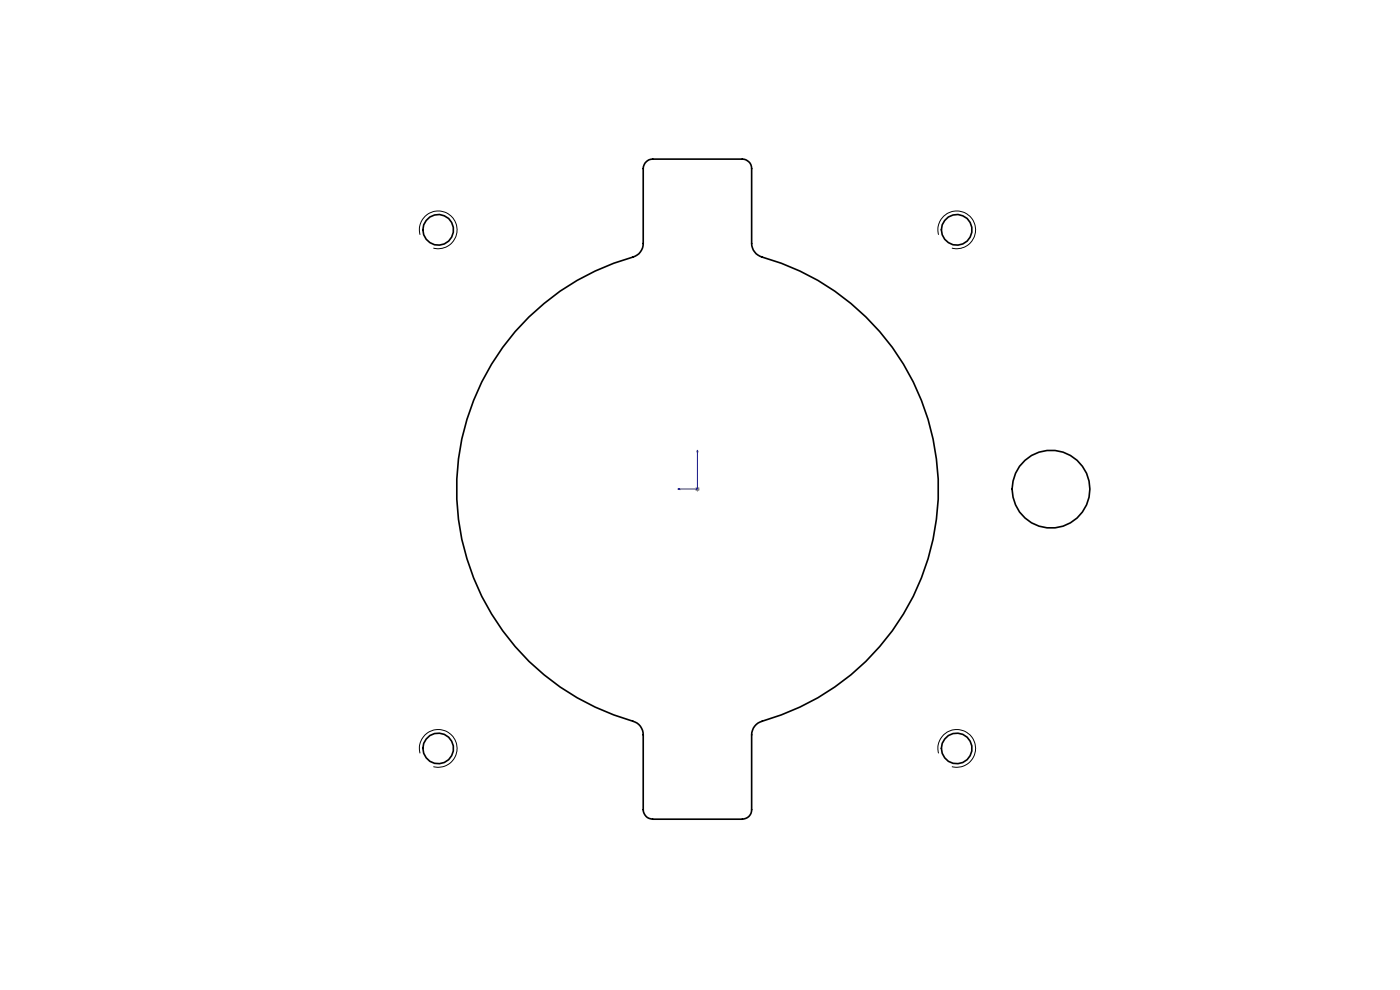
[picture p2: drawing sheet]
<svg xmlns="http://www.w3.org/2000/svg" width="297mm" height="210mm" viewBox="0 0 297 210" stroke-linecap="round" stroke-linejoin="round" font-family="sans-serif">
<g fill="none" stroke="#000" stroke-width=".35">
<path d="M137.1 34.4a1.78 1.78 0 0 1 1.4-.6h19a1.99 1.99 0 0 1 2 2v15.8a3.1 3.1 0 0 0 2.2 2.9 51.1 51.1 0 0 1 37.4 49.5 51.1 51.1 0 0 1-37.9 49.2 2.98 2.98 0 0 0-1.7 2.7v15.9a1.99 1.99 0 0 1-2 2h-19a2.05 2.05 0 0 1-2-2v-15.9a2.93 2.93 0 0 0-2.2-2.9 51.1 51.1 0 0 1-37.4-49.5 51.1 51.1 0 0 1 37.8-49.1 3 3 0 0 0 1.8-2.8v-15.8l.1-.8z"/>
<circle cx="93" cy="48.8" r="3.3"/>
<circle cx="203" cy="48.8" r="3.3"/>
<circle cx="223" cy="103.8" r="8.3"/>
<circle cx="93" cy="158.8" r="3.3"/>
<circle cx="203" cy="158.8" r="3.3"/>
</g>
<path d="M89.1 49.8a4 4 0 0 1 3.5-5 4 4 0 0 1 4.4 4.3 4 4 0 0 1-5.1 3.5M199.1 49.8a4 4 0 0 1 3.5-5 4 4 0 0 1 4.4 4.3 4 4 0 0 1-5.1 3.5M89.1 159.8a4 4 0 0 1 3.5-5 4 4 0 0 1 4.4 4.3 4 4 0 0 1-5.1 3.5M199.1 159.8a4 4 0 0 1 3.5-5 4 4 0 0 1 4.4 4.3 4 4 0 0 1-5.1 3.5" fill="none" stroke="#000" stroke-width=".21"/>
<path d="M148 95.5v8.2h-4.2M148 95.5l.1 .3h-.3zM143.8 103.7l.4-.1v.2z" fill="none" stroke="#00f" stroke-width=".21"/>
<path d="M147.5 103.7h.9M147.6 103.4l.7 .7M148 103.2v1.1M148.3 103.4l-.7 .7" fill="none" stroke="#808080" stroke-width=".21"/>
<path d="M143.8 103.7l.4 .1v-.2zM148 95.5l-.2 .3h.3z" fill="#00f"/>
</svg>
